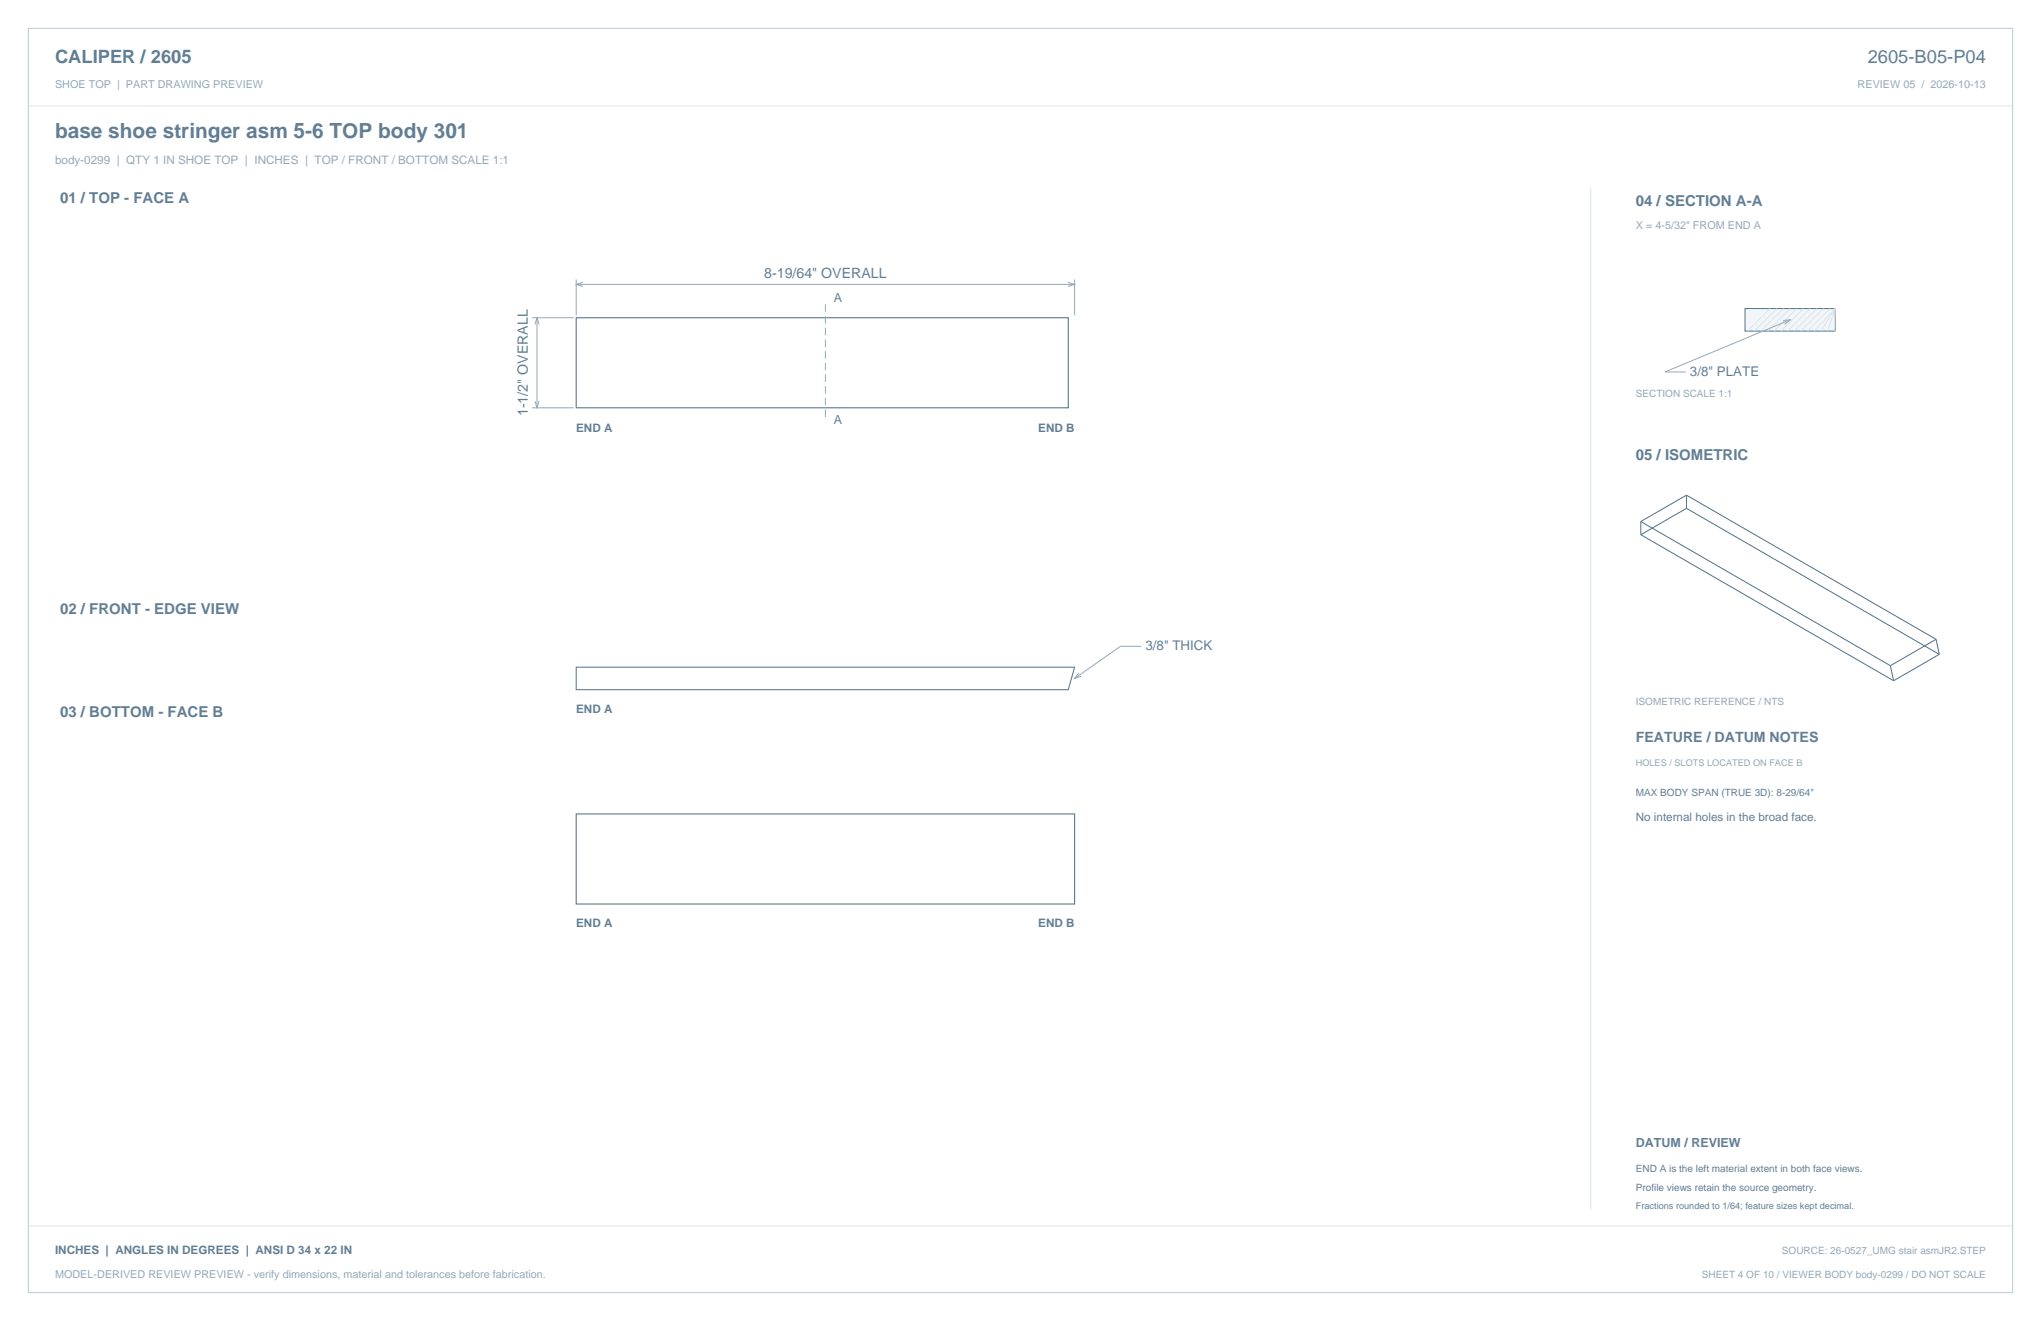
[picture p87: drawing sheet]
<svg xmlns="http://www.w3.org/2000/svg" width="864mm" height="559mm" viewBox="0 0 864 559" stroke-linecap="round" stroke-linejoin="round" font-family="sans-serif">
<defs><g id="words">
<text font-size="8.8" fill="#617e94" x="23.3" y="58.2">base shoe stringer asm 5-6 TOP body 301</text>
<g font-size="7.8" fill="#617e94">
<text x="23.3" y="26.8">CALIPER / 2605</text>
<text x="790.3" y="26.8">2605-B05-P04</text>
</g>
<g font-size="6.3" fill="#617e94">
<text x="25.4" y="86.1">01 / TOP - FACE A</text>
<text x="692.1" y="87.1">04 / SECTION A-A</text>
<text x="692.1" y="194.4">05 / ISOMETRIC</text>
<text x="25.4" y="259.6">02 / FRONT - EDGE VIEW</text>
<text x="25.4" y="303.4">03 / BOTTOM - FACE B</text>
</g>
<g font-size="6" fill="#617e94">
<text x="323.4" y="117.5">8-19/64&quot; OVERALL</text>
<text x="223.3" y="176" transform="rotate(-90 223.3 176)">1-1/2&quot; OVERALL</text>
<text x="692.1" y="314">FEATURE / DATUM NOTES</text>
</g>
<g font-size="5.6" fill="#617e94">
<text x="715.1" y="159.1">3/8&quot; PLATE</text>
<text x="484.7" y="275.2">3/8&quot; THICK</text>
</g>
<g font-size="5.3" fill="#617e94">
<text x="352.8" y="127.7">A</text>
<text x="352.8" y="179.6">A</text>
<text x="692.1" y="485.1">DATUM / REVIEW</text>
</g>
<text font-size="4.9" fill="#93a8b9" x="23.3" y="69.5">body-0299 | QTY 1 IN SHOE TOP | INCHES | TOP / FRONT / BOTTOM SCALE 1:1</text>
<g font-size="4.9" fill="#617e94">
<text x="243.8" y="182.7">END A</text>
<text x="439.3" y="182.7">END B</text>
<text x="243.8" y="301.6">END A</text>
<text x="692.1" y="347.5">No internal holes in the broad face.</text>
<text x="243.8" y="392.3">END A</text>
<text x="439.3" y="392.3">END B</text>
<text x="23.3" y="530.6">INCHES | ANGLES IN DEGREES | ANSI D 34 x 22 IN</text>
</g>
<g font-size="4.6" fill="#93a8b9">
<text x="23.3" y="37">SHOE TOP | PART DRAWING PREVIEW</text>
<text x="786" y="37">REVIEW 05 / 2026-10-13</text>
<text x="692.1" y="97">X = 4-5/32&quot; FROM END A</text>
<text x="23.3" y="540.5">MODEL-DERIVED REVIEW PREVIEW - verify dimensions, material and tolerances before fabrication.</text>
</g>
<g font-size="4.2" fill="#93a8b9">
<text x="692.1" y="167.9">SECTION SCALE 1:1</text>
<text x="692.1" y="298.1">ISOMETRIC REFERENCE / NTS</text>
<text x="754" y="530.6">SOURCE: 26-0527_UMG stair asmJR2.STEP</text>
<text x="720.1" y="540.5">SHEET 4 OF 10 / VIEWER BODY body-0299 / DO NOT SCALE</text>
</g>
<g font-size="4.2" fill="#617e94">
<text x="692.1" y="336.9">MAX BODY SPAN (TRUE 3D): 8-29/64&quot;</text>
<text x="692.1" y="495.7">END A is the left material extent in both face views.</text>
<text x="692.1" y="503.8">Profile views retain the source geometry.</text>
</g>
<text font-size="3.9" fill="#93a8b9" x="692.1" y="323.8">HOLES / SLOTS LOCATED ON FACE B</text>
<text font-size="3.9" fill="#617e94" x="692.1" y="511.5">Fractions rounded to 1/64; feature sizes kept decimal.</text>
</g></defs>
<path d="M12 12h839.6v534.8h-839.6z" fill="none" stroke="#b8cad8" stroke-width=".42"/>
<path d="M12 44.8h839.6M673.1 79.4v432.1" fill="none" stroke="#dbe5ed" stroke-width=".42"/>
<path d="M243.8 134.4h208.2v38.1h-208.2zM243.8 344.3h210.9v38.1h-210.9z" fill="none" stroke="#536f85" stroke-width=".44"/>
<path d="M243.8 118.2v15.1M246.6 119.4l-2.8 .9 2.8 .9M451.9 119.4l2.8 .9-2.8 .9M454.7 118.2v15.1M225.1 134.4h17.6M226.3 137.2l.9-2.8 .9 2.8M227.2 134.4v38.1M243.8 120.3h210.9M225.1 172.5h17.6M226.3 169.7l.9 2.8 .9-2.8M482.9 273.4h-8.8l-19.4 13.6M456.5 284.6l-1.8 2.4 2.8-.9" fill="none" stroke="#93a8b9" stroke-width=".42"/>
<path d="M349.2 128.8v49" fill="none" stroke="#93a8b9" stroke-width=".42" stroke-dasharray="3.2 1.8" stroke-linecap="butt"/>
<path d="M243.8 282.2h210.9l-2.7 9.5h-208.2z" fill="none" stroke="#536f85" stroke-width=".42"/>
<path d="M738.4 130.5h38.1v9.6h-38.1z" fill-rule="evenodd" fill="#f2f6f9" stroke="#536f85" stroke-width=".42"/>
<g fill="none" stroke="#dbe5ed" stroke-width=".42">
<path d="M748.9 130.5l-9.5 9.6M751.8 130.5l-9.6 9.6M754.6 130.5l-9.5 9.6M757.4 130.5l-9.5 9.6M760.2 130.5l-9.5 9.6M763.1 130.5l-9.6 9.6M765.9 130.5l-9.5 9.6M768.7 130.5l-9.5 9.6M771.5 130.5l-9.5 9.6M774.3 130.5l-9.5 9.6M776.5 130.5l-8.9 9.6M776.5 130.5l-6 9.6"/>
<path d="M776.5 130.5l-3.2 9.6M776.5 130.5l-.4 9.6M12 518.6h839.6"/>
</g>
<path d="M754.5 135.6l2.9-.3-2.3 1.9M757.4 135.3l-52.9 22h8.8" fill="none" stroke="#93a8b9" stroke-width=".42"/>
<path d="M713.6 209.5v5.5M713.6 215l107 61.8M713.6 209.5l-19.3 11.1M713.6 215l-19.3 11.2M713.6 209.5l105.6 60.9M694.3 220.6l105.6 61M694.3 220.6v5.6M694.3 226.2l106.9 61.8M819.2 270.4l1.4 6.4M819.2 270.4l-19.3 11.2M820.6 276.8l-19.4 11.2M799.9 281.6l1.3 6.4" fill="none" stroke="#536f85" stroke-width=".42"/>
<use href="#words"/>
</svg>
